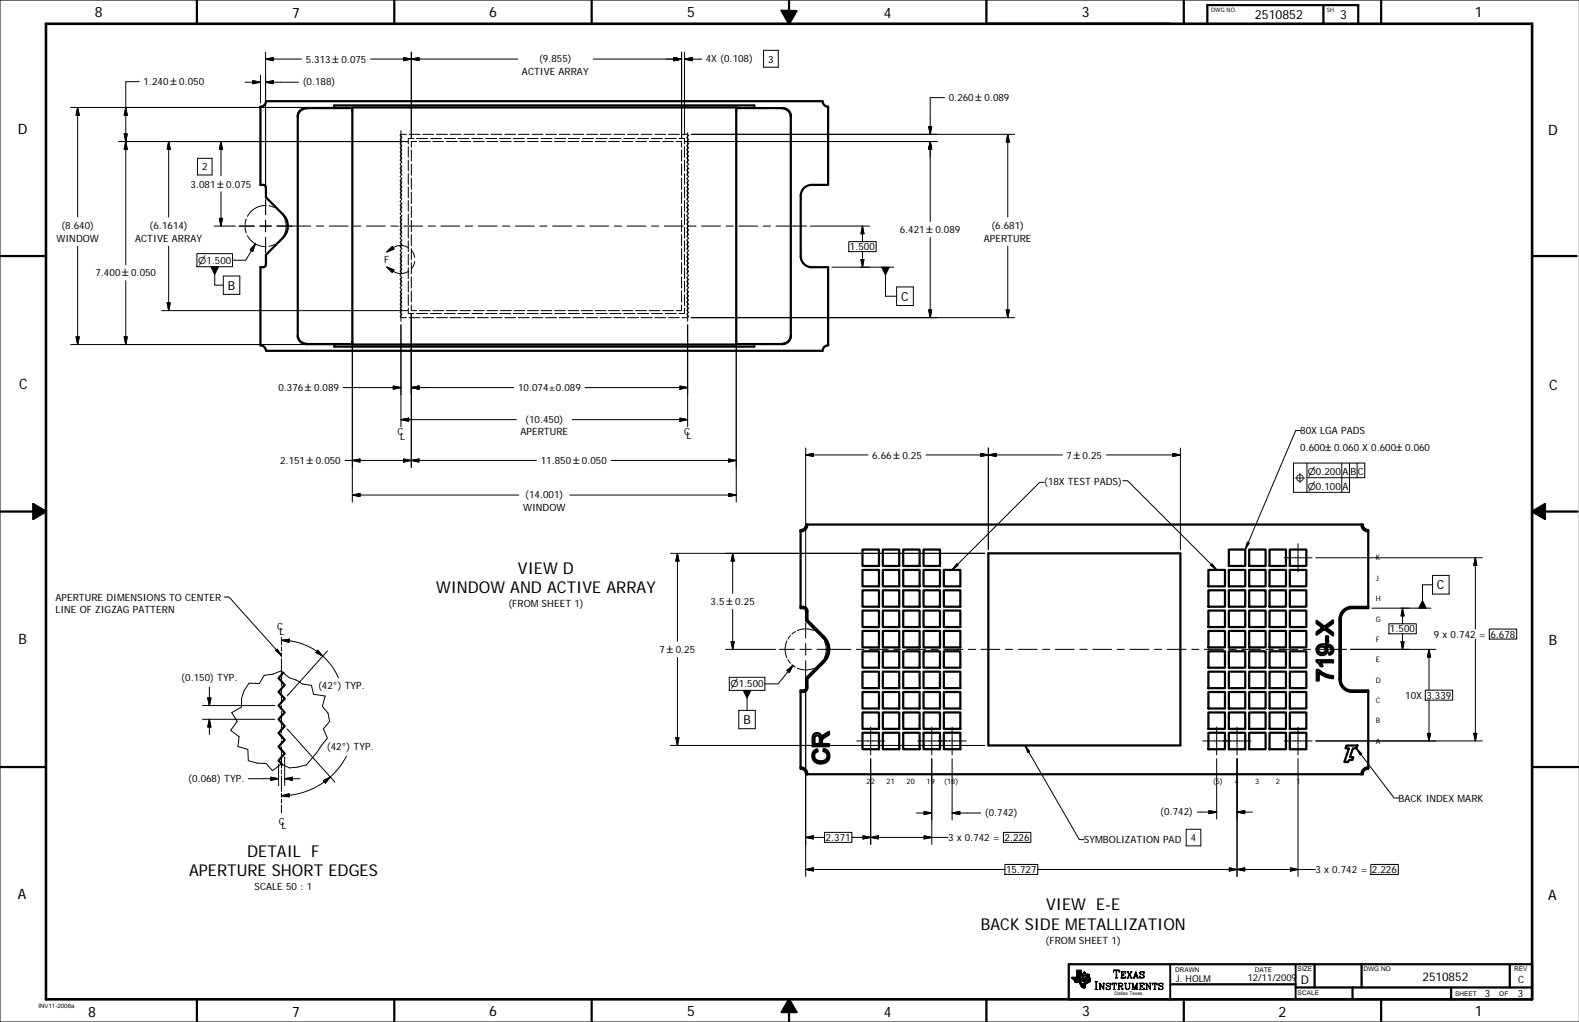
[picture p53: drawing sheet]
<svg xmlns="http://www.w3.org/2000/svg" width="432mm" height="279mm" viewBox="0 0 432 279" stroke-linecap="round" stroke-linejoin="round" font-family="sans-serif">
<defs><g id="words">
<g font-size="4.5">
<text x="141.6" y="156.8">VIEW D</text>
<text x="119.2" y="162.2">WINDOW AND ACTIVE ARRAY</text>
<text x="51.7" y="239.6">APERTURE SHORT EDGES</text>
<text x="67.6" y="234.2">DETAIL F</text>
<text x="286.1" y="248.8">VIEW E-E</text>
<text x="268.2" y="254.2">BACK SIDE METALLIZATION</text>
</g>
<g font-size="3.9">
<text x="25.9" y="4.6">8</text>
<text x="79.9" y="4.9">7</text>
<text x="133.8" y="4.7">6</text>
<text x="187.9" y="4.6">5</text>
<text x="241.7" y="5">4</text>
<text x="295.9" y="4.6">3</text>
<text x="403.4" y="4.7">1</text>
<text x="4.9" y="36.6">D</text>
<text x="423.4" y="36.8">D</text>
<text x="5.2" y="106.5">C</text>
<text x="423.7" y="106.7">C</text>
<text x="5.1" y="176.1">B</text>
<text x="423.5" y="176.3">B</text>
<text x="4.8" y="245.8">A</text>
<text x="423.3" y="246.1">A</text>
<text x="24.1" y="278.1">8</text>
<text x="79.9" y="278">7</text>
<text x="133.8" y="277.9">6</text>
<text x="187.9" y="277.7">5</text>
<text x="241.7" y="278.1">4</text>
<text x="295.9" y="277.8">3</text>
<text x="349.7" y="278">2</text>
<text x="403.4" y="277.9">1</text>
</g>
<g font-size="3.4">
<text x="343.2" y="5.1">2510852</text>
<text x="366.5" y="5.1">3</text>
<text x="62.3" y="79.2">B</text>
<text x="246.4" y="82.2">C</text>
<text x="393" y="161.1">C</text>
<text x="203.3" y="198">B</text>
</g>
<g font-size="3.3">
<text x="355.7" y="269">D</text>
<text x="389" y="268.1">2510852</text>
</g>
<g font-size="2.9">
<text x="304.3" y="267.4">T</text>
<text x="299.2" y="270.5">I</text>
</g>
<g font-size="2.7">
<text x="83.6" y="17.2">5.313 ±0.075</text>
<text x="147.4" y="16.9">(9.855)</text>
<text x="193" y="17">4X (0.108)</text>
<text x="210.1" y="17.1">3</text>
<text x="39.2" y="23.3">1.240±0.050</text>
<text x="82.8" y="23.2">(0.188)</text>
<text x="142.7" y="20.5">ACTIVE ARRAY</text>
<text x="259.5" y="27.7">0.260±0.089</text>
<text x="55.3" y="46.6">2</text>
<text x="52.1" y="51.3">3.081 ±0.075</text>
<text x="16.8" y="62.6">(8.640)</text>
<text x="40.9" y="62.6">(6.1614)</text>
<text x="246" y="63.8">6.421 ±0.089</text>
<text x="271.1" y="62.6">(6.681)</text>
<text x="15.5" y="66.2">WINDOW</text>
<text x="37" y="66.2">ACTIVE ARRAY</text>
<text x="105.1" y="72">F</text>
<text x="232.4" y="68.4">1.500</text>
<text x="269" y="66.1">APERTURE</text>
<text x="26.1" y="75.6">7.400±0.050</text>
<text x="76.1" y="107">0.376±0.089</text>
<text x="141.7" y="107">10.074±0.089</text>
<text x="108.7" y="119">C</text>
<text x="142.3" y="119">APERTURE</text>
<text x="143.6" y="115.7">(10.450)</text>
<text x="187" y="118.9">C</text>
<text x="355.6" y="118.7">80X LGA PADS</text>
<text x="109.4" y="120.2">L</text>
<text x="187.7" y="120.1">L</text>
<text x="238.5" y="125.4">6.66±0.25</text>
<text x="291.6" y="125.4">7 ±0.25</text>
<text x="355.6" y="123.3">0.600±0.060 X 0.600±0.060</text>
<text x="76.6" y="126.9">2.151 ±0.050</text>
<text x="147.9" y="126.9">11.850±0.050</text>
<text x="367.1" y="129.9">A</text>
<text x="369.3" y="129.9">B</text>
<text x="371.3" y="129.9">C</text>
<text x="143.6" y="136.1">(14.001)</text>
<text x="285.5" y="132.7">(18X TEST PADS)</text>
<text x="367.1" y="133.9">A</text>
<text x="143" y="139.7">WINDOW</text>
<text x="15.2" y="164.2">APERTURE DIMENSIONS TO CENTER</text>
<text x="15.2" y="167.5">LINE OF ZIGZAG PATTERN</text>
<text x="139" y="166">(FROM SHEET 1)</text>
<text x="194.3" y="165.4">3.5±0.25</text>
<text x="75.8" y="172.3">C</text>
<text x="76.5" y="173.5">L</text>
<text x="380.1" y="172.9">1.500</text>
<text x="180.4" y="178.5">7 ±0.25</text>
<text x="392.1" y="174.3">9 x 0.742 =</text>
<text x="407.6" y="174.3">6.678</text>
<text x="49.6" y="186.1">(0.150) TYP.</text>
<text x="87" y="188.5">(42°) TYP.</text>
<text x="384.3" y="191">10X</text>
<text x="390.1" y="191">3.339</text>
<text x="89.4" y="205.1">(42°) TYP.</text>
<text x="51.5" y="213.9">(0.068) TYP.</text>
<text x="382.5" y="219.2">BACK INDEX MARK</text>
<text x="76.3" y="225.5">C</text>
<text x="77" y="226.7">L</text>
<text x="269.3" y="223">(0.742)</text>
<text x="317.3" y="222.8">(0.742)</text>
<text x="225.8" y="229.9">2.371</text>
<text x="259.2" y="229.9">3 x 0.742 =</text>
<text x="274.7" y="229.9">2.226</text>
<text x="296.4" y="230.5">SYMBOLIZATION PAD</text>
<text x="325.6" y="230">4</text>
<text x="275.1" y="238.7">15.727</text>
<text x="359.7" y="238.7">3 x 0.742 =</text>
<text x="375.2" y="238.7">2.226</text>
<text x="69.6" y="243.3">SCALE 50 : 1</text>
<text x="285.9" y="258">(FROM SHEET 1)</text>
<text x="415.1" y="268.8">C</text>
<text x="406" y="272.6">3</text>
<text x="415" y="272.6">3</text>
</g>
<g font-size="2.6">
<text x="54.2" y="72.1">⌀1.500</text>
<text x="353.9" y="132">⌖</text>
<text x="357.6" y="129.8">⌀0.200</text>
<text x="357.6" y="133.8">⌀0.100</text>
<text x="199.8" y="187.9">⌀1.500</text>
<text x="321.5" y="268.5">J. HOLM</text>
<text x="341.2" y="268.1">12/11/2009</text>
</g>
<g font-size="2.3">
<text x="306.3" y="267.4">EXAS</text>
<text x="300.4" y="270.5">NSTRUMENTS</text>
</g>
<g font-size="2.1">
<text x="376.3" y="153.2">K</text>
<text x="376.3" y="158.8">J</text>
<text x="376.3" y="164.4">H</text>
<text x="376.3" y="169.9">G</text>
<text x="376.3" y="175.5">F</text>
<text x="376.3" y="181.1">E</text>
<text x="376.3" y="186.6">D</text>
<text x="376.3" y="192.2">C</text>
<text x="376.3" y="197.8">B</text>
<text x="376.3" y="203.3">A</text>
<text x="237" y="214.4">22</text>
<text x="242.4" y="214.4">21</text>
<text x="247.9" y="214.4">20</text>
<text x="253.4" y="214.4">19</text>
<text x="258.2" y="214.4">(18)</text>
<text x="331.7" y="214.4">(5)</text>
<text x="337.6" y="214.4">4</text>
<text x="343.3" y="214.4">3</text>
<text x="348.9" y="214.4">2</text>
<text x="354.6" y="214.4">1</text>
</g>
<g font-size="1.8">
<text x="321.3" y="265.6">DRAWN</text>
<text x="343.2" y="265.6">DATE</text>
<text x="354.9" y="265.5">SIZE</text>
<text x="372.8" y="265.5">DWG NO</text>
<text x="414.1" y="265.5">REV</text>
<text x="354.9" y="272.1">SCALE</text>
<text x="398" y="272.2">SHEET</text>
<text x="410" y="272.2">OF</text>
</g>
<text font-size="1.7" x="10.5" y="275.7">INV11-2006a</text>
<g font-size="1.6">
<text x="331.2" y="3.3">DWG NO.</text>
<text x="362.8" y="3.3">SH</text>
</g>
<text font-size="1.3" x="304.8" y="271.9">Dallas Texas</text>
</g></defs>
<g fill="none" stroke="#000" stroke-width=".61">
<path d="M53.8 .1v6.4M107.8 0v6.5M161.8 0v6.5M213.7 2.9l4.1 .1-2 3.5zM215.8 .3v6.2M269.7 0v6.5M270 6.5h50M323.7 0v6.5M330.2 6.5v-5.1h41.2v5.1M361.9 1.4v5.1M377.7 0v6.5M71.2 29.2l1.1-.5 .4-1h152.3v.2a1.46 1.46 0 0 0 1.5 1.3v21.3h-4.5a3 3 0 0 0-3 3.1v16.5a3 3 0 0 0 3 2.9h4.5v21.4l-.6 .1a1.48 1.48 0 0 0-.9 1.4h-152.3l-.4-1-1.1-.5v-21.4h.8a.8 .8 0 0 0 .7-.7v-2.6l4.7-4.7a4.4 4.4 0 0 0 0-6.4l-4.7-4.7v-2.6a.8 .8 0 0 0-.7-.8h-.8z"/>
<path d="M81.4 31.8a2.24 2.24 0 0 1 2.3-2.3h12.7v64.6M81.4 31.8v60M84.1 29.5a2.51 2.51 0 0 0-2.7 2.3M91.4 29.5v-.7h114.9v.7M201.3 29.5v64.6h12.7a2.28 2.28 0 0 0 2.3-2.3M201.3 29.5v-.1h-104.9v.1M201.3 29.5h12.7a2.24 2.24 0 0 1 2.3 2.3M213.6 29.5a2.51 2.51 0 0 1 2.7 2.3M216.3 31.8v60M0 70h12.6M419 70h12.2M81.4 91.8a2.28 2.28 0 0 0 2.3 2.3h12.7"/>
<path d="M81.4 91.8a2.55 2.55 0 0 0 2.7 2.3M91.4 94.1v.7h114.9v-.7M96.4 94.1h104.9M216.3 91.8a2.55 2.55 0 0 1-2.7 2.3M0 139.8h12.6M9.1 137.8l3.5 2-3.5 2.1zM419 139.8l3.5-2v4.1zM419 139.8h12.4M218.9 144.9h.2a1.46 1.46 0 0 0 1.3-1.5h152.3v.4a1.44 1.44 0 0 0 1.5 1.1v21.4h-4.5a3 3 0 0 0-3 3v16.5a2.93 2.93 0 0 0 3 3h4.5v21.4a1.48 1.48 0 0 0-1.5 1.5h-152.3v-.2a1.42 1.42 0 0 0-1.5-1.3v-21.4h.8a.72 .72 0 0 0 .7-.8v-2.6l4.7-4.7a4.5 4.5 0 0 0 0-6.4l-4.7-4.6v-2.7a.8 .8 0 0 0-.7-.7h-.8zM220.8 143.4v.2a1.86 1.86 0 0 1-1.9 1.7M235.9 150.2h4.5v4.5h-4.5zM235.9 155.8h4.5v4.5h-4.5z"/>
<path d="M241.4 150.2h4.5v4.5h-4.5zM241.4 155.8h4.5v4.5h-4.5zM247 150.2h4.5v4.5h-4.5zM247 155.8h4.5v4.5h-4.5zM252.6 150.2h4.4v4.5h-4.4zM252.6 155.8h4.4v4.5h-4.4zM258.1 155.8h4.5v4.5h-4.5zM270.3 151.3h52.5v52.5h-52.5zM330.5 155.8h4.5v4.5h-4.5zM336 155.8h4.5v4.5h-4.5zM336 150.2h4.5v4.5h-4.5zM341.6 155.8h4.5v4.5h-4.5z"/>
<path d="M341.6 150.2h4.5v4.5h-4.5zM347.2 150.2h4.5v4.5h-4.5zM347.2 155.8h4.5v4.5h-4.5zM352.7 155.8h4.5v4.5h-4.5zM352.7 150.2h4.5v4.5h-4.5zM372.3 143.4v.2a1.86 1.86 0 0 0 1.9 1.7M218.9 165.9h.8a1.16 1.16 0 0 1 1.1 1.1v2.5l4.6 4.6a4.9 4.9 0 0 1 0 6.9l-4.6 4.5v2.5a1.12 1.12 0 0 1-1.1 1.1h-.8M235.9 172.5h4.5v4.5h-4.5zM235.9 178.1h4.5v4.4h-4.5zM235.9 161.4h4.5v4.5h-4.5zM235.9 166.9h4.5v4.5h-4.5zM241.4 172.5h4.5v4.5h-4.5z"/>
<path d="M241.4 178.1h4.5v4.4h-4.5zM241.4 161.4h4.5v4.5h-4.5zM241.4 166.9h4.5v4.5h-4.5zM247 161.4h4.5v4.5h-4.5zM247 166.9h4.5v4.5h-4.5zM247 172.5h4.5v4.5h-4.5zM247 178.1h4.5v4.4h-4.5zM252.6 161.4h4.4v4.5h-4.4zM252.6 166.9h4.4v4.5h-4.4zM252.6 172.5h4.4v4.5h-4.4zM252.6 178.1h4.4v4.4h-4.4zM258.1 161.4h4.5v4.5h-4.5z"/>
<path d="M258.1 166.9h4.5v4.5h-4.5zM258.1 172.5h4.5v4.5h-4.5zM258.1 178.1h4.5v4.4h-4.5zM330.5 161.4h4.5v4.5h-4.5zM330.5 166.9h4.5v4.5h-4.5zM330.5 172.5h4.5v4.5h-4.5zM330.5 178.1h4.5v4.4h-4.5zM336 161.4h4.5v4.5h-4.5zM336 166.9h4.5v4.5h-4.5zM336 172.5h4.5v4.5h-4.5zM336 178.1h4.5v4.4h-4.5zM341.6 161.4h4.5v4.5h-4.5z"/>
<path d="M341.6 166.9h4.5v4.5h-4.5zM341.6 172.5h4.5v4.5h-4.5zM341.6 178.1h4.5v4.4h-4.5zM347.2 161.4h4.5v4.5h-4.5zM347.2 166.9h4.5v4.5h-4.5zM347.2 172.5h4.5v4.5h-4.5zM347.2 178.1h4.5v4.4h-4.5zM352.7 161.4h4.5v4.5h-4.5zM352.7 166.9h4.5v4.5h-4.5zM352.7 172.5h4.5v4.5h-4.5zM352.7 178.1h4.5v4.4h-4.5zM360 169.7l2.2 1.6 2.3-1.7v.7l-1.8 1.4 1.8 1.3v.7l-2.3-1.7-2.2 1.5v-.7l1.7-1.2-1.7-1.2z"/>
<path d="M360.4 176.6a3 3 0 0 1 4.1 .6v1.2l-.5 .4-.5 .2v-.5l.4-.2 .2-.4a1.32 1.32 0 0 0-1.7-1.2l.5 .6 .1 .5a1.48 1.48 0 0 1-2.1 1.2 1.48 1.48 0 0 1-.5-2.4zM360.7 177.1l.5-.3 1 .1 .3 .4-.1 .8-.7 .4-.7-.1-.5-.7zM362.6 173.9h.6v1.7h-.6zM374.2 165.9h-4.8a3.4 3.4 0 0 0-3.1 3.4v16.5a3.4 3.4 0 0 0 3.4 3.3h4.5M77.5 183.9l-1.3 1.5 1.7 1.9-1.7 1.8 1.7 1.9-1.7 1.9 1.7 1.9-1.7 1.8 1.7 1.9-1.7 1.9 1.7 1.9-1.7 1.8 1.7 1.9-1.7 1.9 1 1.1M235.9 183.6h4.5v4.5h-4.5zM235.9 189.2h4.5v4.5h-4.5zM235.9 194.8h4.5v4.5h-4.5zM241.4 183.6h4.5v4.5h-4.5zM241.4 189.2h4.5v4.5h-4.5zM241.4 194.8h4.5v4.5h-4.5zM247 183.6h4.5v4.5h-4.5z"/>
<path d="M247 189.2h4.5v4.5h-4.5zM247 194.8h4.5v4.5h-4.5zM252.6 183.6h4.4v4.5h-4.4zM252.6 189.2h4.4v4.5h-4.4zM252.6 194.8h4.4v4.5h-4.4zM258.1 183.6h4.5v4.5h-4.5zM258.1 189.2h4.5v4.5h-4.5zM258.1 194.8h4.5v4.5h-4.5zM330.5 183.6h4.5v4.5h-4.5zM330.5 189.2h4.5v4.5h-4.5zM330.5 194.8h4.5v4.5h-4.5zM336 183.6h4.5v4.5h-4.5z"/>
<path d="M336 189.2h4.5v4.5h-4.5zM336 194.8h4.5v4.5h-4.5zM341.6 183.6h4.5v4.5h-4.5zM341.6 189.2h4.5v4.5h-4.5zM341.6 194.8h4.5v4.5h-4.5zM347.2 183.6h4.5v4.5h-4.5zM347.2 189.2h4.5v4.5h-4.5zM347.2 194.8h4.5v4.5h-4.5zM352.7 183.6h4.5v4.5h-4.5zM352.7 189.2h4.5v4.5h-4.5zM352.7 194.8h4.5v4.5h-4.5zM360 180.5h4.5v.6h-3.5l.7 1h-.6l-.5-.8-.6-.5z"/>
<path d="M360.1 183.1h.4l1 .8 1.4 .6 1.6 .3v.6l-2.2-.5-1.7-1v2.1h-.5zM0 209.7h12.6M218.9 209.8a1.91 1.91 0 0 1 1.9 1.9M222.5 200.8l.6-.4h.7l.6 .4 .3 .9 .6-.8 1.4-.9v.8l-1.9 1.4-.1 1.2h2v.6h-4.5l.1-2.5zM222.5 205.4l1-.6 .1 .6-.6 .4-.3 .5a1.64 1.64 0 0 0 .6 1.6 1.64 1.64 0 0 0 1.8 .1 1.35 1.35 0 0 0 1.2-1.3 1.35 1.35 0 0 0-1.2-1.3l.2-.7 .2 .1a2.06 2.06 0 0 1 1.2 2.6 2.06 2.06 0 0 1-2.6 1.3 2.08 2.08 0 0 1-1.6-3.3zM222.9 201.3l.5-.3 .6 .3 .2 2.1h-1.5zM235.9 200.3h4.5v4.5h-4.5zM241.4 200.3h4.5v4.5h-4.5zM247 200.3h4.5v4.5h-4.5zM252.6 200.3h4.4v4.5h-4.4zM258.1 200.3h4.5v4.5h-4.5zM330.5 200.3h4.5v4.5h-4.5z"/>
<path d="M336 200.3h4.5v4.5h-4.5zM341.6 200.3h4.5v4.5h-4.5zM347.2 200.3h4.5v4.5h-4.5zM352.7 200.3h4.5v4.5h-4.5zM368.2 203.8h3l-.3 .8h-.9l-.8 2.4h.9l-.2 .7-.8 .1-.5 .5h-1l1.3-3.7h-1zM374.2 209.8a1.91 1.91 0 0 0-1.9 1.9M419 209.7h12.6M53.8 273.2v6.2M107.8 273.2v6.2M161.8 273.2v6.2M215.8 273.2v6.2M215.8 273.2l2 3.5h-4z"/>
<path d="M269.7 273.2v6.2M292.3 263.6h126.7v9.6h-126.7zM320 269.1h34.3M323.7 273.2v6.2M354.3 270h64.7M359.5 263.6v6.4M369.9 270v3.2M372.3 263.6v6.4M377.7 273.2v6.2M396.8 270v3.2M412.9 263.6v6.4"/>
</g>
<g fill="none" stroke="#000" stroke-width=".27">
<path d="M72.6 14.2v39.4M72.6 16.2l2.1-.5v.9zM72.6 16.2h9.8M101.3 16.2h40.3M110.4 15.7l2.1 .5-2.1 .4zM112.5 14.2v23.5M112.5 16.2l2.1-.5v.9zM182.2 16.2h4.2M184.3 15.7l2.1 .5-2.1 .4zM186.4 14.2v23.5M186.4 16.2h-24.2M187.2 16.2l2.1-.5v.9z"/>
<path d="M187.2 14.3v22.6M187.2 16.2h4.7M208.8 13.8h4v4.6h-4zM431.8 0h-431.8v279.4h431.8M19.3 29.4h76.1M21.2 29.4l.5 2.1h-.9zM21.2 29.4v29.9M32.5 38.7h77.1M34 36.6h.8l-.4 2.1zM34.4 29.4l.4 2.1h-.8zM34.4 38.7l.4 2.1h-.8zM38.1 22.3h-3.7v50.1"/>
<path d="M46.1 38.7l.5 2.1h-.9zM46.1 38.7v20.6M60.4 38.7v9.3M60.4 38.7l.4 2.1h-.8zM67 22.5h4.2M69.1 22.1l2.1 .4-2.1 .4zM71.2 20.6v7.6M72.6 22.5h9M72.6 22.5l2.1-.4v.8zM109.6 35.7v8.3M109.7 38.7h1.8M111.1 36.7h-1.5l-.2 .3 .5 .6-.5 .5 .5 .6-.5 .6 .5 .5-.5 .6 .5 .6-.5 .5 .5 .6-.5 .6 .5 .5-.5 .6 .5 .5-.5 .6 .5 .6-.5 .5 .5 .6-.5 .5 .5 .6-.5 .6 .5 .6-.5 .5 .5 .6-.5 .5 .5 .6-.5 .5 .5 .6-.5 .6 .5 .5-.5 .6 .5 .6-.5 .5 .5 .6-.5 .5 .5 .6-.5 .6 .5 .5-.5 .6 .5 .5-.5 .6 .5 .6-.5 .6 .5 .5-.5 .6 .5 .5-.5 .6 .5 .6-.5 .5 .5 .6-.5 .6 .5 .5-.5 .6 .5 .5-.5 .6 .5 .6-.5 .5 .5 .6-.5 .5 .5 .6-.5 .6 .5 .5-.5 .6 .5 .6-.5 .5 .5 .6-.5 .5 .5 .6-.5 .6 .5 .5-.5 .6 .5 .6-.5 .5 .5 .6-.5 .5 .5 .6-.5 .6 .5 .5-.5 .6 .5 .5-.5 .6 .5 .6-.5 .5 .5 .6-.5 .6 .5 .5-.5 .6 .5 .6-.5 .5 .2 .3h1.5"/>
<path d="M111.9 36.7h3M113.2 37.9h-1.5v1.4M113.9 37.9h3M113.9 38.7h-1.4v1.5M114.7 38.7h2.9M115.6 36.7h3M117.7 37.9h3M118.4 38.7h2.9M119.4 36.7h2.9M121.5 37.9h3M122.1 38.7h3M123.1 36.7h3"/>
<path d="M125.2 37.9h3.1M125.8 38.7h2.9M126.8 36.7h3M129 37.9h3.1M129.5 38.7h2.9M130.6 36.7h2.9M132.8 37.9h3M133.2 38.7h2.9M134.3 36.7h3M136.6 37.9h3M136.9 38.7h2.9M138 36.7h3"/>
<path d="M140.4 37.9h3M140.6 38.7h2.9M141.8 36.7h2.9M144.1 37.9h3.1M144.3 38.7h2.9M145.5 36.7h3M147.9 37.9h3.1M148 38.7h2.9M149.2 36.7h3M151.6 38.7h3M151.7 37.9h3M152.9 36.7h3"/>
<path d="M155.3 38.7h3M155.5 37.9h3M156.7 36.7h3M159 38.7h3M159.3 37.9h3M160.4 36.7h3M162.7 38.7h3M163 37.9h3M164.1 36.7h3M166.4 38.7h3M166.8 37.9h3M167.9 36.7h3"/>
<path d="M170.1 38.7h3M170.6 37.9h3M171.6 36.7h3M173.8 38.7h3M174.3 37.9h3.1M175.3 36.7h3M177.5 38.7h3M178.1 37.9h3M179.1 36.7h3M181.2 38.7h3M181.9 37.9h3M182.8 36.7h3"/>
<path d="M184.9 38.7h1.5v1.5M185.7 37.9h1.5v1.4M186.5 36.7h1.5l.3 .3-.5 .6 .5 .5-.5 .6 .5 .6-.5 .5 .5 .6-.5 .6 .5 .5-.5 .6 .5 .6-.5 .5 .5 .6-.5 .5 .5 .6-.5 .6 .5 .5-.5 .6 .5 .5-.5 .6 .5 .6-.5 .6 .5 .5-.5 .6 .5 .5-.5 .6 .5 .5-.5 .6 .5 .6-.5 .5 .5 .6-.5 .6 .5 .5-.5 .6 .5 .5-.5 .6 .5 .6-.5 .5 .5 .6-.5 .5 .5 .6-.5 .6 .5 .6-.5 .5 .5 .6-.5 .5 .5 .6-.5 .6 .5 .5-.5 .6 .5 .6-.5 .5 .5 .6-.5 .5 .5 .6-.5 .6 .5 .5-.5 .6 .5 .5-.5 .6 .5 .6-.5 .5 .5 .6-.5 .6 .5 .5-.5 .6 .5 .5-.5 .6 .5 .6-.5 .5 .5 .6-.5 .6 .5 .5-.5 .6 .5 .5-.5 .6 .5 .6-.5 .5 .5 .6-.5 .5 .5 .6-.5 .6 .5 .5-.5 .6 .5 .6-.5 .5 .5 .6-.5 .6 .5 .5-.3 .3h-1.5M188 38.7h-.6M188 36.3v8.2M254 34.6h.8l-.4 2.1zM254.4 38.7l.4 2.1h-.8zM254.4 38.7v21.9M256.3 38.7h-68.2M258.3 26.7h-3.9v10M275.6 36.7v22.6M275.6 36.7l.4 2.1h-.8z"/>
<path d="M277.5 36.7h-88.5M54 43.3h4v4.5h-4zM60 59.7h.8l-.4 2.1zM60.4 52.4v9.4M67.3 59.9l-.3 1.5M72.6 54.6v4.1M72.8 56.2a5.6 5.6 0 0 0-5.1 3M73.6 56.3l1.5 .4M75.8 57.1l1.1 1.1M77.4 58.8a5.5 5.5 0 0 1 0 6M109.6 45.6v1.9M109.6 49v5.2"/>
<path d="M109.6 55.7v2M109.6 59.2v5.1M111.7 40.1v2.9M111.7 43.8v2.9M111.7 47.5v2.9M111.7 51.1v3M111.7 54.8v3M111.7 58.5v2.9M112.5 41v3.1M112.5 44.9v3M112.5 48.7v3.1M112.5 52.6v3"/>
<path d="M112.5 56.4v3.1M186.4 41v3.1M186.4 44.9v3M186.4 48.7v3.1M186.4 52.6v3M186.4 56.4v3.1M187.2 40.1v2.9M187.2 43.8v2.9M187.2 47.5v2.9M187.2 51.1v3M187.2 54.8v3M187.2 58.5v2.9"/>
<path d="M188 46v2M188 49.5v5M188 56v2M188 59.5v5.1M21.2 67.3v26.9M34.4 76.7v17.5M46.1 67.3v17.6M53.8 69.3h9.8v3.6h-9.8zM58.5 61.8h5.9M58.7 75v3h2.4M61.1 75.5h4.5v5h-4.5zM65.4 61.8h4.2"/>
<path d="M67 62.2l.3 1.5M67.7 64.4a5.6 5.6 0 0 0 5.1 3M68.7 68.5l1.1-1.8-2.6 4.4h-3.6M69.8 66.7l-.7 2-.7-.4zM71 61.8h3.2M72.6 60.2v3.2M72.6 64.9v4.1M75.1 66.8l-1.5 .5M75.7 61.8h9.3M76.9 65.4l-1.1 1M86.5 61.8h2M90 61.8h5.2"/>
<path d="M96.7 61.8h2M100.2 61.8h5.2M105.8 68.9l1.5-1.5 .4 .7zM105.8 73l1.7 1.1a3.8 3.8 0 0 0 4.2 .1M105.8 73l1.9 .8-.4 .7zM106.9 61.8h2M109.6 65.8v2M109.6 69.3v5.2M109.6 76v2M109.6 79.5v8.3M110.4 61.8h5.2M111.7 62.1v3"/>
<path d="M111.7 65.8v3M111.7 69.5v3M111.7 73.2v3M111.7 76.9v2.9M111.7 67.7a3.8 3.8 0 0 0-4.2 0l-1.7 1.2M112.5 60.2v3.2M112.5 64.1v3.1M112.5 67.9v3.1M112.5 71.8v3.1M112.5 75.7v3M112.5 79.5v3.1M112.5 68.4l.7 1.1 .2 .9"/>
<path d="M113.4 71.5l-.4 1.2-.5 .7M117.1 61.8h2M120.6 61.8h5.2M127.3 61.8h2M130.8 61.8h5.1M137.4 61.8h2M140.9 61.8h5.2M147.6 61.8h2M151.1 61.8h5.2M157.8 61.8h2M161.3 61.8h5.2M168 61.8h2"/>
<path d="M171.5 61.8h5.2M178.2 61.8h2M181.7 61.8h5.1M186.4 60.2v3.2M186.4 64.1v3.1M186.4 67.9v3.1M186.4 71.8v3.1M186.4 75.7v3M186.4 79.5v3.1M187.2 62.1v3M187.2 65.8v3M187.2 69.5v3"/>
<path d="M187.2 73.2v3M187.2 76.9v2.9M188 66.1v2M188 69.6v5M188 76.1v2M188 79.6v8.2M188.3 61.8h2.1M191.9 61.8h5.1M198.5 61.8h2M202 61.8h5.2M208.7 61.8h2M212.2 61.8h8.4"/>
<path d="M221.6 61.8h16.2M227.5 73h17M232.1 66.1h7.5v2.7h-7.5zM235.4 71h.9l-.4 2zM235.9 68.8v4.2M235.9 61.8l.4 2.1h-.9zM235.9 61.8v4.3M242.1 75.1v5.9h3.1M245.2 78.4h4.6v5.1h-4.6zM254.4 64.9v21.9M275.6 67.3v19.5M19.3 94.2h76.1"/>
<path d="M20.8 92.1h.9l-.5 2.1zM34 92.1h.8l-.4 2.1zM44.2 84.9h65.4M45.7 82.8h.9l-.5 2.1zM96.4 94.3v42.9M109.6 88.8v27.8M109.7 84.9h1.8M111.7 84.2v1.5h1.5M111.7 80.6v2.9M111.9 86.8h3M112.5 85.9v41.9M112.5 83.4v1.5h1.4"/>
<path d="M113.9 85.7h3M114.7 84.9h2.9M115.6 86.8h3M117.7 85.7h3M118.4 84.9h2.9M119.4 86.8h2.9M121.5 85.7h3M122.1 84.9h3M123.1 86.8h3M125.2 85.7h3.1M125.8 84.9h2.9M126.8 86.8h3"/>
<path d="M129 85.7h3.1M129.5 84.9h2.9M130.6 86.8h2.9M132.8 85.7h3M133.2 84.9h2.9M134.3 86.8h3M136.6 85.7h3M136.9 84.9h2.9M138 86.8h3M140.4 85.7h3M140.6 84.9h2.9M141.8 86.8h2.9"/>
<path d="M144.1 85.7h3.1M144.3 84.9h2.9M145.5 86.8h3M147.9 85.7h3.1M148 84.9h2.9M149.2 86.8h3M151.6 84.9h3M151.7 85.7h3M152.9 86.8h3M155.3 84.9h3M155.5 85.7h3M156.7 86.8h3"/>
<path d="M159 84.9h3M159.3 85.7h3M160.4 86.8h3M162.7 84.9h3M163 85.7h3M164.1 86.8h3M166.4 84.9h3M166.8 85.7h3M167.9 86.8h3M170.1 84.9h3M170.6 85.7h3M171.6 86.8h3"/>
<path d="M173.8 84.9h3M174.3 85.7h3.1M175.3 86.8h3M177.5 84.9h3M178.1 85.7h3M179.1 86.8h3M181.2 84.9h3M181.9 85.7h3M182.8 86.8h3M186.4 83.4v1.5h-1.5M187.2 84.2v1.5h-1.5M187.2 80.6v2.9"/>
<path d="M188 88.8v27.8M189 86.8h88.5M201.3 94.3v42.9M254 84.7h.8l-.4 2.1zM275.2 84.7h.8l-.4 2.1zM93.9 106h15.7M107.5 105.5l2.1 .5-2.1 .4zM109.6 114.7l2.2-.4v.9zM112.5 106l2.1-.5v.9zM112.5 106h28M141.2 114.7h-31.6M156.5 114.7h31.5"/>
<path d="M160 106h28M185.9 105.5l2.1 .5-2.1 .4zM185.9 114.3l2.1 .4-2.1 .5zM355.6 117.7h-1.3l-13.8 32.5M96.4 135.3l2-.4v.9zM96.4 125.9l2-.4v.8zM110.4 125.5l2.1 .4-2.1 .4zM112.5 125.9l2.1-.4v.8zM141.9 135.3h-45.5M146.7 125.9h-52.4M155.8 135.3h45.5M167.1 125.9h34.2"/>
<path d="M199.2 134.9l2.1 .4-2.1 .5zM199.2 125.5l2.1 .4-2.1 .4zM220.3 122.5v46.8M220.3 124.4l2.1-.4v.8zM220.3 124.4h17.1M253.2 124.4h37.3M268.2 124l2.1 .4-2.1 .4zM270.3 122.5v27.8M270.3 124.4l2.1-.4v.8zM285.5 131.9h-1.2l-23.9 23.9M302.6 124.4h20.2M307.1 131.4h1.2l24.4 24.4"/>
<path d="M320.7 124l2.1 .4-2.1 .4zM322.8 122.5v27.8M357.4 126.6v8M366.9 126.6v8M369 126.6v8h-15.3v-8h19.5v4h-15.8M371.1 126.6v4M183.3 151.3h86M185.3 151.3v24M185.3 151.3l.4 2.1h-.9zM200.4 151.3l.4 2.1h-.9zM200.4 151.3v10.9M261.7 154.2l.3 .3-1.6 1.3z"/>
<path d="M331.1 154.5l.3-.3 1.3 1.6zM341.1 148.2l.5 .2-1.1 1.8zM351.1 152.5h7.7M355 148.6v7.7M359.8 152.5h45.6M391.8 157.3h4.5v5.1h-4.5zM391.8 159.9h-2.8v4.3M403.5 152.5v19.5M403.5 152.5l.4 2.1h-.9zM61.4 163.2h1.2l14.4 16M75.4 177.8l.4-.3 1.2 1.7zM77 175l2.1-.2-.1 .8z"/>
<path d="M77 174.2v2.2M77 176.9v1.1M77 178.5v1.1M77 175a16.3 16.3 0 0 1 6.7 1.4 16.6 16.6 0 0 1 5.5 3.9 17.2 17.2 0 0 1 3.3 5M86.9 177.8l1.4 1.6-1.9-1zM89.6 177.9l-11.1 12.4M185.3 179.7v24.1M198.5 177.5h13.6M199.9 175.4h.9l-.4 2.1zM200.4 166.6v10.9M213.1 177.5h4.2M215.2 175.2a5.8 5.8 0 0 0 0 4.6"/>
<path d="M216.2 173.8l-.7 .9M217.5 172.7l-.9 .7M218 172.4h.1a5.7 5.7 0 0 1 4.5 0M218.7 177.5h3.2M220.3 170.3v4.2M220.3 175.9v3.2M223.1 172.7l1 .7M223.4 177.5h9.3M224.5 173.8l.7 .9M225.4 175.2a5.4 5.4 0 0 1 0 4.6M234.2 177.5h2M237.7 177.5h5.2"/>
<path d="M244.4 177.5h2M247.9 177.5h5.2M254.6 177.5h2M258.1 177.5h5.2M264.8 177.5h2M268.3 177.5h5.2M275 177.5h1.9M278.5 177.5h5.1M285.1 177.5h2M288.6 177.5h5.2M295.3 177.5h2M298.8 177.5h5.2"/>
<path d="M305.5 177.5h2M309 177.5h5.2M315.7 177.5h2M319.2 177.5h5.2M325.9 177.5h2M329.4 177.5h5.1M336 177.5h2.1M339.6 177.5h5.1M346.2 177.5h2M349.7 177.5h5.2M356.4 177.5h2M359.9 177.5h8.4"/>
<path d="M369.3 177.5h23.4M375.2 166.3h16.1M379.8 170.5h7.5v2.8h-7.5zM383.1 175.4h.9l-.5 2.1zM383.5 166.3v4.2M383.5 166.3l.5 2.1h-.9zM383.5 173.3v4.2M390.8 177.5v11.2M390.8 177.5l.4 2.1h-.8zM403.5 174.7v27.9M407.3 172h7.5v2.7h-7.5zM55.4 196.6h19.8"/>
<path d="M55.4 192.9h19.8M56.8 190.8h.9l-.4 2.1zM57.3 187.9v5M57.3 196.6l.4 2.2h-.9zM57.3 196.6v4.2M68.1 186.8l2.8 .1 1.4-2.3 2.3-.3 2.3-.9 2.1 1.9 2 .6 1.8 1.1 2.4 .4 .5 2.4 3.2 .5-.7 2.8 1.5 1.9 .4 2.2-1.7 2.1 1.1 2.5-5.7 7.3-2.4 .6-2.3 .2-2.2-1-2.4 1.8-1.8-2-2.4-.1-2.4-.7-.1-3-2.7-.8 .3-2.7-2.3-1.7 1.8-2.5-1.5-2.4 2.6-1.5v-2.3l.8-2.3zM77 180.1v4.3M77 184.9v1.1M77 186.5v1.1M77 188.1v4.3M77 192.9v1.1M77 194.5v1.1"/>
<path d="M77 196.1v4.3M78.5 199.3l13.1 14.5M199.4 185.2h9.8v3.5h-9.8zM202 194.2h4.5v5h-4.5zM204.3 190.9v3.3M215.2 183.3l1.6-1.4-.9 2zM215.5 180.3l.7 1M215.5 183.6l1.3-1.7-4 5.1h-3.6M216.6 181.7l.9 .7M218 182.7h.1a5.6 5.6 0 0 0 4.5 0M220.3 180.6v59M224.1 181.7l-1 .7"/>
<path d="M225.2 180.3l-.7 1M238.1 198.7v7.7M254.8 198.7v7.7M260.4 198.7v7.7M332.7 198.7v7.7M338.3 198.7v7.7M355 198.7v7.7M389.8 188.7h7.5v2.7h-7.5zM390.8 191.4v11.2M67.9 212.9h8.3M74.1 212.5l2.1 .4-2.1 .4zM76.2 208.9v5.9"/>
<path d="M77 217.6l2-.6 .1 .8zM77 200.9v1.1M77 202.5v1.1M77 204.1v4.3M77 208.9v1.1M77 210.5v1.1M77 212.1v4.3M77 216.9v1.1M77 218.5v1.1M77.9 207v7.8M77.9 212.9l2.1-.4v.8zM77.9 212.9h4.1"/>
<path d="M88.4 213.4l1.9-1-1.3 1.7zM94.7 206.8l-1.1 1.8a19.6 19.6 0 0 1-6.8 6.3 20.3 20.3 0 0 1-9.8 2.7M183.3 203.8h54.7M184.8 201.7h.9l-.4 2.1zM234.3 202.6h7.6M238.1 207.4v23.4M238.1 203.8h16.7M251 202.6h13.2M254.8 207.4v23.4M254.9 203.8h5.4M260.4 207.4v16.8M260.4 203.8h8.9"/>
<path d="M280.3 203.8l1.2 1.7-.4 .2zM280.3 203.8l14.8 25.7h1.3M328.9 202.6h13.2M332.7 207.4v16.5M338.3 207.4v32.2M351.1 202.6h7.7M355 207.4v32.2M359.8 202.6h45.6M370.9 204.6l1.5 1.5-.4 .3zM370.9 204.6l10.3 13.6h1.3M390.4 200.5h.8l-.4 2.1zM403 200.5h.9l-.4 2.1z"/>
<path d="M77 220.1v2.2M220.3 228.9l2.1-.4v.9zM220.3 237.7l2.1-.4v.8zM220.3 237.7h54.5M225.5 228.9h-5.2M225.5 227.6h7.5v2.7h-7.5zM233 228.9h26.2M236 228.5l2.1 .4-2.1 .5zM238.1 228.9l2.1-.4v.9zM250.6 222.3h4.2M252.7 228.5l2.1 .4-2.1 .5zM252.7 221.8l2.1 .5-2.1 .4z"/>
<path d="M260.4 222.3l2.1-.5v.9zM260.4 222.3h7.8M274.4 227.6h7.5v2.7h-7.5zM274.8 236.3h9v2.8h-9zM283.8 237.7h75.9M324.4 226.7h4v4.5h-4zM327.4 222h5.3M330.6 221.6l2.1 .4-2.1 .5zM336.2 237.3l2.1 .4-2.1 .4zM338.3 237.7l2.1-.4v.8zM338.3 222l2.1-.4v.9zM338.3 222h4.2"/>
<path d="M352.9 237.3l2.1 .4-2.1 .4zM374.9 236.3h7.5v2.8h-7.5zM294.5 265.3h1.2v.7l.3 .2-.1 .6h-.5l-.1 .6h.5l-.3 1a.56 .56 0 0 0 .5 .5 .56 .56 0 0 0 .6-.4l-.2-.2 .3-.9h.4l.1-.6h-.4v-.4l.2-.1a.68 .68 0 0 1 .8 .1 .68 .68 0 0 1 .2 .8 1 1 0 0 1 .1 1 1 1 0 0 1-.9 .6l-.4 .4-.1 .7a.4 .4 0 0 1-.4 .3 .4 .4 0 0 1-.4-.3l-.6-1a.57 .57 0 0 0-.4-.5 .57 .57 0 0 0-.6 .2l-1.2-1.4h1.4zM296.3 266.6h.2l-.4 1.6h-.2z"/>
<circle cx="296.5" cy="266" r=".16"/>
</g>
<g fill="#000" stroke="#000" stroke-width=".27">
<path d="M72.6 16.2l2.1-.5v.9zM110.4 15.7l2.1 .5-2.1 .4zM112.5 16.2l2.1-.5v.9zM184.3 15.7l2.1 .5-2.1 .4zM187.2 16.2l2.1-.5v.9zM213.7 2.9l4.1 .1-2 3.5zM21.2 29.4l.5 2.1h-.9zM34 36.6h.8l-.4 2.1zM34.4 29.4l.4 2.1h-.8zM69.1 22.1l2.1 .4-2.1 .4zM72.6 22.5l2.1-.4v.8zM254 34.6h.8l-.4 2.1z"/>
<path d="M275.6 36.7l.4 2.1h-.8zM34.4 38.7l.4 2.1h-.8zM46.1 38.7l.5 2.1h-.9zM60 59.7h.8l-.4 2.1zM60.4 38.7l.4 2.1h-.8zM254.4 38.7l.4 2.1h-.8zM57.7 72.9h2.1l-1.1 2.1zM69.8 66.7l-.7 2-.7-.4zM105.8 68.9l1.5-1.5 .4 .7zM105.8 73l1.9 .8-.4 .7zM235.4 71h.9l-.4 2zM235.9 61.8l.4 2.1h-.9z"/>
<path d="M241.1 73h2.1l-1.1 2.1zM20.8 92.1h.9l-.5 2.1zM34 92.1h.8l-.4 2.1zM45.7 82.8h.9l-.5 2.1zM254 84.7h.8l-.4 2.1zM275.2 84.7h.8l-.4 2.1zM107.5 105.5l2.1 .5-2.1 .4zM109.6 114.7l2.2-.4v.9zM112.5 106l2.1-.5v.9zM185.9 105.5l2.1 .5-2.1 .4zM185.9 114.3l2.1 .4-2.1 .5zM96.4 135.3l2-.4v.9z"/>
<path d="M96.4 125.9l2-.4v.8zM110.4 125.5l2.1 .4-2.1 .4zM112.5 125.9l2.1-.4v.8zM199.2 134.9l2.1 .4-2.1 .5zM199.2 125.5l2.1 .4-2.1 .4zM220.3 124.4l2.1-.4v.8zM268.2 124l2.1 .4-2.1 .4zM270.3 124.4l2.1-.4v.8zM320.7 124l2.1 .4-2.1 .4zM419 139.8l3.5-2v4.1zM9.1 137.8l3.5 2-3.5 2.1zM185.3 151.3l.4 2.1h-.9z"/>
<path d="M200.4 151.3l.4 2.1h-.9zM261.7 154.2l.3 .3-1.6 1.3zM331.1 154.5l.3-.3 1.3 1.6zM341.1 148.2l.5 .2-1.1 1.8zM403.5 152.5l.4 2.1h-.9zM75.4 177.8l.4-.3 1.2 1.7zM77 175l2.1-.2-.1 .8zM86.9 177.8l1.4 1.6-1.9-1zM199.9 175.4h.9l-.4 2.1zM383.1 175.4h.9l-.5 2.1zM383.5 166.3l.5 2.1h-.9zM389 164.2l1 2.1h-2z"/>
<path d="M390.8 177.5l.4 2.1h-.8zM56.8 190.8h.9l-.4 2.1zM57.3 196.6l.4 2.2h-.9zM203.2 188.7h2.1l-1 2.2zM215.2 183.3l1.6-1.4-.9 2zM74.1 212.5l2.1 .4-2.1 .4zM77 217.6l2-.6 .1 .8zM77.9 212.9l2.1-.4v.8zM88.4 213.4l1.9-1-1.3 1.7zM184.8 201.7h.9l-.4 2.1zM280.3 203.8l1.2 1.7-.4 .2zM370.9 204.6l1.5 1.5-.4 .3z"/>
<path d="M390.4 200.5h.8l-.4 2.1zM403 200.5h.9l-.4 2.1zM220.3 228.9l2.1-.4v.9zM220.3 237.7l2.1-.4v.8zM236 228.5l2.1 .4-2.1 .5zM238.1 228.9l2.1-.4v.9zM252.7 228.5l2.1 .4-2.1 .5zM252.7 221.8l2.1 .5-2.1 .4zM260.4 222.3l2.1-.5v.9zM330.6 221.6l2.1 .4-2.1 .5zM336.2 237.3l2.1 .4-2.1 .4zM338.3 237.7l2.1-.4v.8z"/>
<path d="M338.3 222l2.1-.4v.9zM352.9 237.3l2.1 .4-2.1 .4zM215.8 273.2l2 3.5h-4zM293.1 267.2h1.4l-1.2 .3zM293.1 267.2l.1 .2zM293.1 267.2l.2 .3zM293.4 267.6l1.1-.4-1 .5zM294.5 267.2l-.7 .9v-.1zM293.8 268.1l.9 .3zM294.5 267.2l.2 1.2-.9-.3zM293.8 268.1l.8 .3-.7-.1zM293.9 268.3l.7 .1z"/>
<path d="M294 268.5l.6-.1zM294 268.4h.6zM294.1 268.6l.4-.1zM294.1 268.6l.5-.1zM294 268.5h.6zM294.2 268.6h.3zM294.2 268.6l.3-.1zM294.2 268.6h.2zM294.3 268.6h.1zM294.5 267.2l.3 1.2zM294.5 267.2l.8 .2-.5 1zM294.5 265.3l.9 1.5-.9 .4z"/>
<path d="M294.5 265.3l1.2 .7-.3 .8zM294.5 265.3h1.2v.7zM293.3 267.5l1.2-.3zM293.3 267.6l1.2-.4zM293.5 267.7l1-.5-.8 .7zM293.7 267.9l.8-.7-.7 .8zM295.3 267.4l-.5 1zM295.3 267.4l-.4 1zM295.3 267.4l.3 .9-.6 .1zM294.5 267.2l.9-.4-.1 .6zM295.8 266.2l-.4 .6zM295.7 266.1l-.3 .7z"/>
<path d="M295.1 268.5l.4-.1zM295.1 268.5h.5zM295 268.4l.6-.1zM295.1 268.4l.5-.1zM295.1 268.5l.5-.2zM295.1 268.5h.5l-.4 .2zM295.2 268.7l.4-.2zM295.3 267.4h.5l-.2 .9zM295.2 268.7l.4-.1-.3 .2zM295.3 268.8l.3-.1zM295.3 268.9l.4-.1zM295.3 268.9h.5z"/>
<path d="M295.7 266l-.3 .8zM295.3 268.9h.5l-.2 .6zM295.8 268.9l-.2 .6zM295.9 266.2v.6h-.5zM295.9 266.2v.6zM295.9 268.9l-.3 .6zM296 268.9l-.3 .7zM296 268.9h.2l-.5 .7zM296.3 266.6l-.2 1.6h-.2zM296.2 268.9l-.4 .8-.1-.1zM296.2 268.9l.5 .6-.9 .2zM296.2 268.9l.5 .6z"/>
<path d="M296.3 268.9l.4 .6zM296.3 268.9l.4 .4zM296.4 265.9h.3zM296.4 265.8l.2 .1zM296.4 265.8h.2zM296.4 268.9l.3 .4zM296.4 268.9l.4 .3zM296.4 268.3l.2 .2zM296.5 268.5h.1zM296.3 266.6h.2l-.4 1.6zM296.5 268.8l.4 .3-.1 .1zM296.6 268.8l.3 .3z"/>
<path d="M296.6 268.8l.5 .1zM296.6 268.5l.5 .4-.5-.1zM296.4 266.1h.2zM296.6 268.5l.6 .3-.1 .1zM296.6 268.5l.8 .2-.2 .1zM297.1 267.4l.3 1.3-.8-.2zM296.4 268.4l.2 .1zM296.4 266h.3zM296.4 266l.3 .1zM296.4 266.1h.3zM295.8 269.7l.9-.1zM295.9 269.9l.8-.3z"/>
<path d="M296 269.9l.7-.3zM296 269.9l.7-.2zM296.1 270l.6-.3zM296.2 270l.5-.3zM296.7 267.4h.4l-.7 .9zM296.4 265.9l.3 .1zM295.8 269.7l.9-.2zM296.2 270l.5-.2zM296.3 270.1l.4-.3zM296.7 269.8l-.3 .3zM296.4 270.1l.3-.2zM296.7 269.9l-.2 .2z"/>
<path d="M296.7 269.9v.1zM297.1 267.4l.5 1.2-.2 .1zM297.1 267.4l.6 1.2zM297.1 267.4l1 .7-.4 .5zM297.1 267.4l1.1 .3-.1 .2zM297.1 267.4h.9l.2 .3zM297.1 267.4l.8-.4 .1 .2zM297.2 266.8l.7 .2-.8 .4zM297.1 267.4l-.5 1.1-.2-.2zM297.2 266.8h.7v.2zM297.2 266.8l.7-.1v.1zM297.4 266.3h.2l-.4 .5z"/>
<path d="M297.2 266.3h.2l-.2 .5zM296.8 266.4l.2-.1 .2 .5zM296.8 266.4l.4 .4h-.4zM297 266.3h.2v.5zM297.6 266.3l.3 .4zM297.6 266.3l.3 .4-.7 .1zM297.7 266.4l.2 .3zM298.1 268.1l-.2 .3zM298 267.4l.2 .3zM297.1 267.4l.9-.2v.2zM298.1 268.1l-.4 .5zM298.1 268.1l-.3 .4z"/>
<path d="M297.1 267.4l1 .5v.2z"/>
</g>
<path d="M12.6 6.5h406.4v266.7h-406.4z" fill="none" stroke="#000" stroke-width=".71"/>
<path d="M320 263.6v9.6M354.3 263.6v9.6" fill="none" stroke="#000" stroke-width=".51"/>
<use href="#words"/>
</svg>
